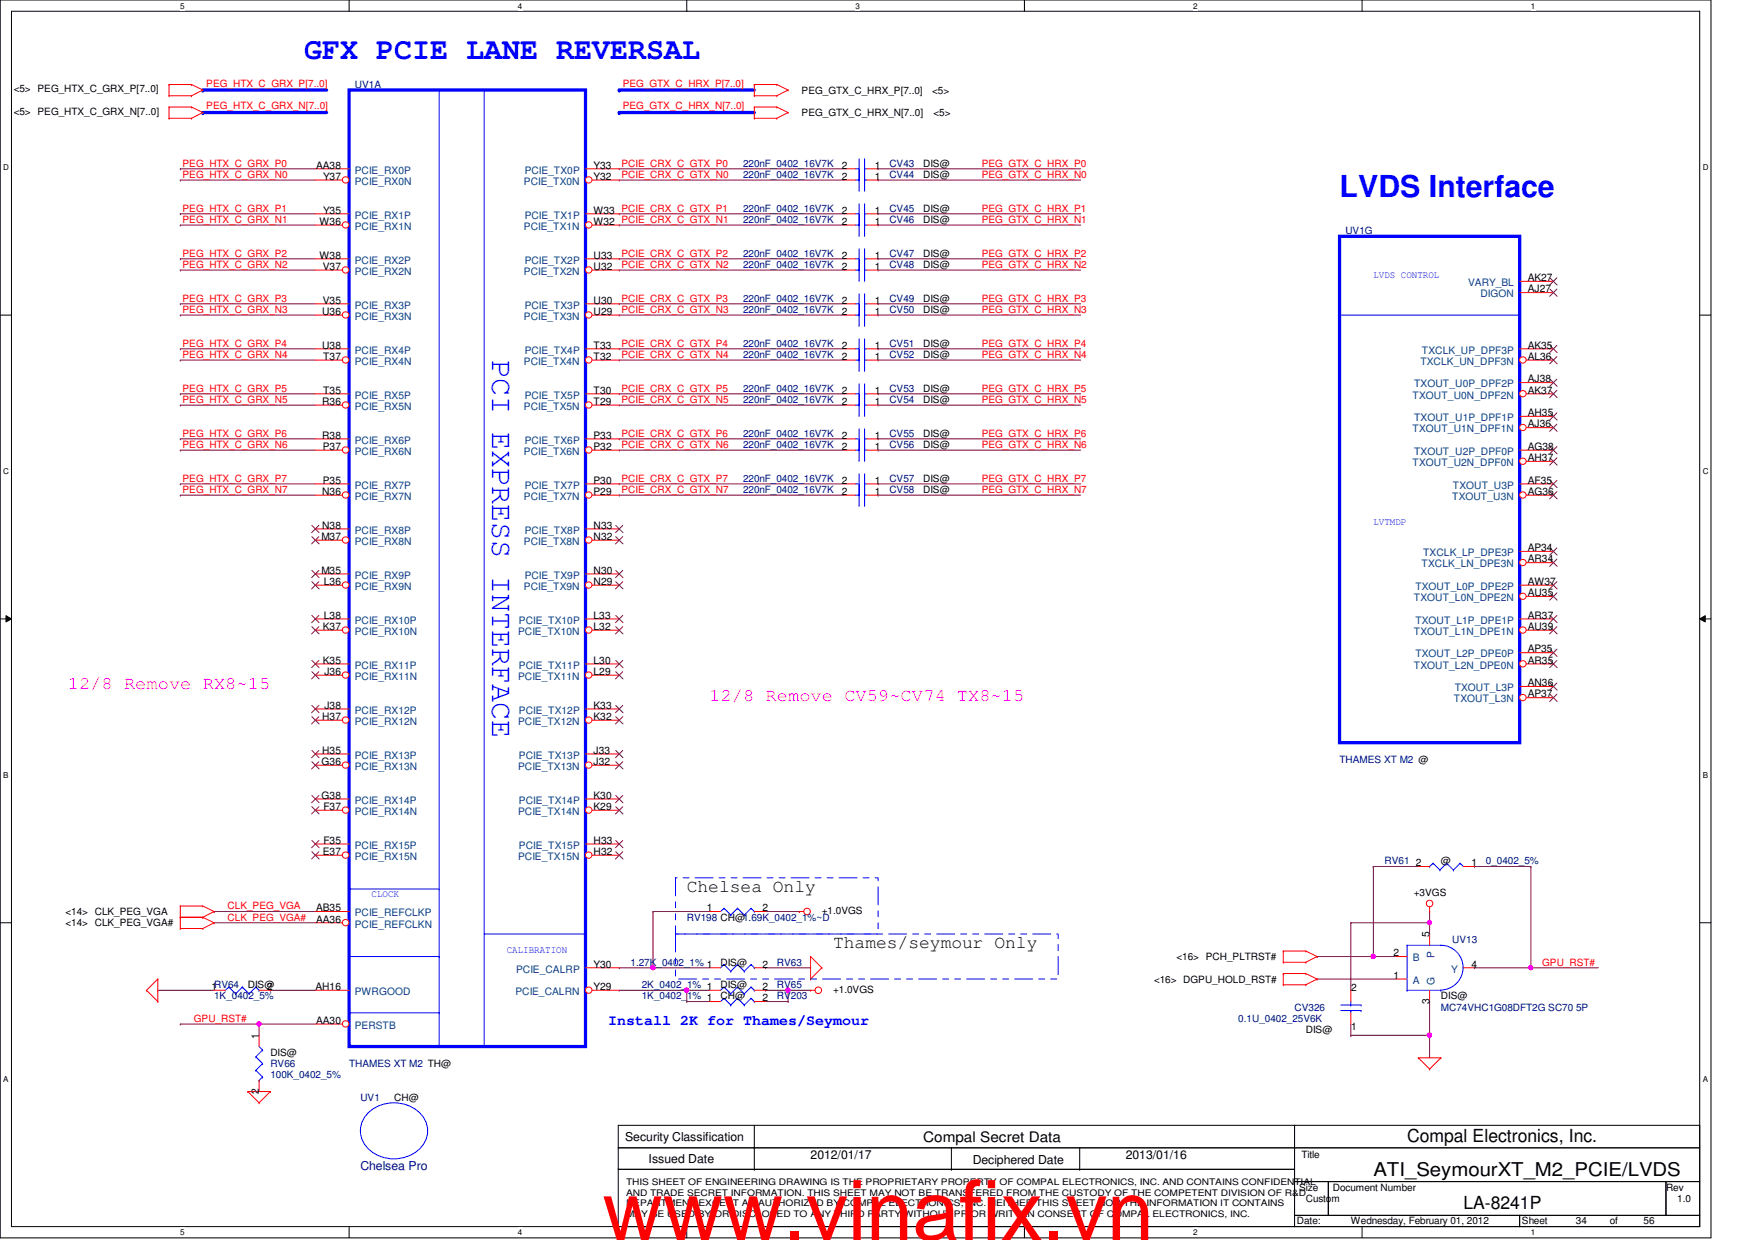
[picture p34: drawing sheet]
<svg xmlns="http://www.w3.org/2000/svg" width="297mm" height="210mm" viewBox="0 0 297 210" stroke-linecap="round" stroke-linejoin="round" font-family="sans-serif">
<defs><g id="words">
<text font-size="14.1" fill="#f00" x="102" y="209.9">www.vinafix.vn</text>
<g font-size="5.1" fill="#00f">
<text x="51.5" y="10">GFX PCIE LANE REVERSAL</text>
<text x="226.7" y="33.4">LVDS Interface</text>
<text x="83.3" y="61" transform="rotate(90 83.3 61)">PCI EXPRESS INTERFACE</text>
</g>
<text font-size="3.2" x="232.4" y="199.1">ATI_SeymourXT_M2_PCIE/LVDS</text>
<g font-size="3" fill="#f0f">
<text x="11.5" y="116.7">12/8 Remove RX8~15</text>
<text x="120.1" y="118.6">12/8 Remove CV59~CV74 TX8~15</text>
</g>
<g font-size="3">
<text x="116.2" y="151">Chelsea Only</text>
<text x="141" y="160.5">Thames/seymour Only</text>
<text x="238.2" y="193.3">Compal Electronics, Inc.</text>
<text x="247.7" y="204.7">LA-8241P</text>
</g>
<text font-size="2.5" fill="#00f" x="102.9" y="173.4">Install 2K for Thames/Seymour</text>
<text font-size="2.5" x="156.2" y="193.3">Compal Secret Data</text>
<g font-size="2.1">
<text x="105.8" y="193.2">Security Classification</text>
<text x="109.8" y="196.8">Issued Date</text>
<text x="137.2" y="196.2">2012/01/17</text>
<text x="164.6" y="197">Deciphered Date</text>
<text x="190.5" y="196.2">2013/01/16</text>
</g>
<text font-size="2.1" fill="#000080" x="61" y="198.1">Chelsea Pro</text>
<g font-size="1.7">
<text x="2.3" y="15.6">&lt;5&gt; PEG_HTX_C_GRX_P[7..0]</text>
<text x="135.7" y="15.8">PEG_GTX_C_HRX_P[7..0]</text>
<text x="157.8" y="15.8">&lt;5&gt;</text>
<text x="2.3" y="19.4">&lt;5&gt; PEG_HTX_C_GRX_N[7..0]</text>
<text x="135.7" y="19.6">PEG_GTX_C_HRX_N[7..0]</text>
<text x="158" y="19.6">&lt;5&gt;</text>
<text x="53.5" y="28.5">AA38</text>
<text x="100.5" y="28.5">Y33</text>
<text x="142.5" y="28.5">2</text>
<text x="148.1" y="28.5">1</text>
<text x="156.2" y="28.2">DIS@</text>
<text x="54.7" y="30.4">Y37</text>
<text x="100.5" y="30.4">Y32</text>
<text x="142.5" y="30.4">2</text>
<text x="148.1" y="30.4">1</text>
<text x="156.2" y="30.1">DIS@</text>
<text x="156.2" y="35.8">DIS@</text>
<text x="54.1" y="38.1">W36</text>
<text x="54.7" y="36.2">Y35</text>
<text x="100.5" y="36.2">W33 PCIE_CRX_C_GTX_P1</text>
<text x="100.5" y="38.1">W32 PCIE_CRX_C_GTX_N1</text>
<text x="142.5" y="38.1">2</text>
<text x="142.5" y="36.2">2</text>
<text x="148.1" y="38.1">1</text>
<text x="148.1" y="36.2">1</text>
<text x="156.2" y="37.7">DIS@</text>
<text x="54.1" y="43.8">W38</text>
<text x="54.6" y="45.7">V37</text>
<text x="100.5" y="43.8">U33</text>
<text x="100.5" y="45.7">U32</text>
<text x="142.5" y="43.8">2</text>
<text x="142.5" y="45.7">2</text>
<text x="148.1" y="43.8">1</text>
<text x="148.1" y="45.7">1</text>
<text x="156.2" y="43.4">DIS@</text>
<text x="156.2" y="45.3">DIS@</text>
<text x="258.6" y="47.6">AK27</text>
<text x="54.5" y="53.3">U36</text>
<text x="54.6" y="51.4">V35</text>
<text x="100.5" y="51.4">U30</text>
<text x="100.5" y="53.3">U29</text>
<text x="142.5" y="53.3">2</text>
<text x="142.5" y="51.4">2</text>
<text x="148.1" y="53.3">1</text>
<text x="148.1" y="51.4">1</text>
<text x="156.2" y="53">DIS@</text>
<text x="156.2" y="51.1">DIS@</text>
<text x="258.6" y="49.5">AJ27</text>
<text x="54.5" y="59">U38</text>
<text x="100.5" y="59">T33</text>
<text x="142.5" y="59">2</text>
<text x="148.1" y="59">1</text>
<text x="156.2" y="58.7">DIS@</text>
<text x="258.6" y="59">AK35</text>
<text x="54.7" y="60.9">T37</text>
<text x="100.5" y="60.9">T32</text>
<text x="142.5" y="60.9">2</text>
<text x="148.1" y="60.9">1</text>
<text x="156.2" y="60.6">DIS@</text>
<text x="258.6" y="64.7">AJ38</text>
<text x="258.6" y="60.9">AL36</text>
<text x="54.5" y="68.5">R36</text>
<text x="54.7" y="66.6">T35</text>
<text x="100.5" y="66.6">T30</text>
<text x="100.5" y="68.5">T29</text>
<text x="142.5" y="68.5">2</text>
<text x="142.5" y="66.6">2</text>
<text x="148.1" y="68.5">1</text>
<text x="148.1" y="66.6">1</text>
<text x="156.2" y="68.2">DIS@</text>
<text x="156.2" y="66.3">DIS@</text>
<text x="258.6" y="70.4">AH35</text>
<text x="258.6" y="66.6">AK37</text>
<text x="54.5" y="74.3">R38</text>
<text x="54.6" y="76.2">P37</text>
<text x="100.5" y="74.3">P33</text>
<text x="100.5" y="76.2">P32</text>
<text x="142.5" y="76.2">2</text>
<text x="142.5" y="74.3">2</text>
<text x="148.1" y="76.2">1</text>
<text x="148.1" y="74.3">1</text>
<text x="156.2" y="75.8">DIS@</text>
<text x="156.2" y="73.9">DIS@</text>
<text x="258.6" y="76.2">AG38</text>
<text x="258.6" y="72.3">AJ36</text>
<text x="54.5" y="83.8">N36</text>
<text x="54.6" y="81.9">P35</text>
<text x="100.5" y="81.9">P30</text>
<text x="100.5" y="83.8">P29</text>
<text x="142.5" y="81.9">2</text>
<text x="142.5" y="83.8">2</text>
<text x="148.1" y="81.9">1</text>
<text x="148.1" y="83.8">1</text>
<text x="156.2" y="81.5">DIS@</text>
<text x="156.2" y="83.4">DIS@</text>
<text x="258.6" y="81.9">AF35</text>
<text x="258.6" y="83.8">AG36</text>
<text x="258.6" y="78.1">AH37</text>
<text x="54.5" y="89.5">N38</text>
<text x="100.5" y="89.5">N33</text>
<text x="54.4" y="91.4">M37</text>
<text x="100.5" y="91.4">N32</text>
<text x="258.6" y="93.3">AP34</text>
<text x="258.6" y="95.2">AR34</text>
<text x="54.4" y="97.1">M35</text>
<text x="54.8" y="99">L36</text>
<text x="100.5" y="97.1">N30</text>
<text x="100.5" y="99">N29</text>
<text x="258.6" y="100.9">AU35</text>
<text x="258.6" y="99">AW37</text>
<text x="54.6" y="106.6">K37</text>
<text x="54.8" y="104.7">L38</text>
<text x="100.5" y="104.7">L33</text>
<text x="100.5" y="106.6">L32</text>
<text x="258.6" y="106.6">AU39</text>
<text x="258.6" y="104.7">AR37</text>
<text x="54.6" y="112.4">K35</text>
<text x="100.5" y="112.4">L30</text>
<text x="258.6" y="112.4">AR35</text>
<text x="258.6" y="110.4">AP35</text>
<text x="54.9" y="114.3">J36</text>
<text x="54.9" y="120">J38</text>
<text x="100.5" y="120">K33</text>
<text x="100.5" y="114.3">L29</text>
<text x="258.6" y="118.1">AP37</text>
<text x="258.6" y="116.2">AN36</text>
<text x="54.5" y="121.9">H37</text>
<text x="100.5" y="121.9">K32</text>
<text x="54.4" y="129.5">G36</text>
<text x="54.5" y="127.6">H35</text>
<text x="100.5" y="127.6">J33</text>
<text x="100.5" y="129.5">J32</text>
<text x="54.4" y="135.2">G38</text>
<text x="54.7" y="137.1">F37</text>
<text x="100.5" y="135.2">K30</text>
<text x="100.5" y="137.1">K29</text>
<text x="54.7" y="142.8">F35</text>
<text x="100.5" y="142.8">H33</text>
<text x="54.6" y="144.7">E37</text>
<text x="100.5" y="144.7">H32</text>
<text x="239.6" y="146.6">2</text>
<text x="243.9" y="146.3">@</text>
<text x="249" y="146.6">1</text>
<text x="11.1" y="154.9">&lt;14&gt; CLK_PEG_VGA</text>
<text x="53.5" y="154.3">AB35</text>
<text x="119.6" y="154.3">1</text>
<text x="129" y="154.3">2</text>
<text x="139.1" y="154.7">+1.0VGS</text>
<text x="239.3" y="151.6">+3VGS</text>
<text x="11.1" y="156.8">&lt;14&gt; CLK_PEG_VGA#</text>
<text x="53.5" y="156.2">AA36</text>
<text x="235.8" y="161.9">2</text>
<text x="241.9" y="158.7" transform="rotate(-90 241.9 158.7)">5</text>
<text x="35.8" y="167.6">1RV64</text>
<text x="41.9" y="167.3">DIS@</text>
<text x="45.2" y="167.6">2</text>
<text x="53.4" y="167.6">AH16</text>
<text x="100.5" y="163.8">Y30</text>
<text x="100.5" y="167.6">Y29</text>
<text x="122" y="163.4">DIS@</text>
<text x="122" y="167.3">DIS@</text>
<text x="129" y="163.8">2</text>
<text x="129" y="167.6">2</text>
<text x="195.3" y="166.3">&lt;16&gt; DGPU_HOLD_RST#</text>
<text x="199.1" y="162.5">&lt;16&gt; PCH_PLTRST#</text>
<text x="228.7" y="167.8">2</text>
<text x="235.8" y="165.7">1</text>
<text x="249" y="163.8">4</text>
<text x="53.5" y="173.3">AA30</text>
<text x="122" y="169.2">CH@</text>
<text x="129" y="169.5">2</text>
<text x="141" y="168">+1.0VGS</text>
<text x="241.9" y="170" transform="rotate(-90 241.9 170)">3</text>
<text x="243.9" y="169.2">DIS@</text>
<text x="43.8" y="175.8" transform="rotate(-90 43.8 175.8)">1</text>
<text x="45.8" y="178.7">DIS@</text>
<text x="221" y="174.9">DIS@</text>
<text x="228.7" y="174.4">1</text>
<text x="43.8" y="185.2" transform="rotate(-90 43.8 185.2)">2</text>
<text x="66.7" y="186.3">CH@</text>
<text x="220.3" y="196">Title</text>
<text x="219.9" y="201.5">Size</text>
<text x="221" y="203.5">Custom</text>
<text x="225.6" y="201.5">Document Number</text>
<text x="282" y="201.5">Rev</text>
<text x="283.9" y="203.5">1.0</text>
<text x="219.5" y="207.3">Date:</text>
<text x="228.6" y="207.3">Wednesday, February 01, 2012</text>
<text x="257.6" y="207.3">Sheet</text>
<text x="266.7" y="207.3">34</text>
<text x="272.5" y="207.3">of</text>
<text x="278.2" y="207.3">56</text>
</g>
<g font-size="1.7" fill="#f00">
<text x="34.9" y="14.6">PEG_HTX_C_GRX_P[7..0]</text>
<text x="105.4" y="14.6">PEG_GTX_C_HRX_P[7..0]</text>
<text x="34.9" y="18.5">PEG_HTX_C_GRX_N[7..0]</text>
<text x="105.4" y="18.5">PEG_GTX_C_HRX_N[7..0]</text>
<text x="30.9" y="28.2">PEG_HTX_C_GRX_P0</text>
<text x="105.2" y="28.2">PCIE_CRX_C_GTX_P0</text>
<text x="166.2" y="28.2">PEG_GTX_C_HRX_P0</text>
<text x="30.9" y="35.8">PEG_HTX_C_GRX_P1</text>
<text x="30.9" y="30.1">PEG_HTX_C_GRX_N0</text>
<text x="105.2" y="30.1">PCIE_CRX_C_GTX_N0</text>
<text x="166.2" y="35.8">PEG_GTX_C_HRX_P1</text>
<text x="166.2" y="30.1">PEG_GTX_C_HRX_N0</text>
<text x="30.9" y="37.7">PEG_HTX_C_GRX_N1</text>
<text x="166.2" y="37.7">PEG_GTX_C_HRX_N1</text>
<text x="30.9" y="43.4">PEG_HTX_C_GRX_P2</text>
<text x="30.9" y="45.3">PEG_HTX_C_GRX_N2</text>
<text x="105.2" y="43.4">PCIE_CRX_C_GTX_P2</text>
<text x="105.2" y="45.3">PCIE_CRX_C_GTX_N2</text>
<text x="166.2" y="43.4">PEG_GTX_C_HRX_P2</text>
<text x="166.2" y="45.3">PEG_GTX_C_HRX_N2</text>
<text x="30.9" y="51.1">PEG_HTX_C_GRX_P3</text>
<text x="30.9" y="53">PEG_HTX_C_GRX_N3</text>
<text x="105.2" y="51.1">PCIE_CRX_C_GTX_P3</text>
<text x="105.2" y="53">PCIE_CRX_C_GTX_N3</text>
<text x="166.2" y="53">PEG_GTX_C_HRX_N3</text>
<text x="166.2" y="51.1">PEG_GTX_C_HRX_P3</text>
<text x="30.9" y="58.7">PEG_HTX_C_GRX_P4</text>
<text x="105.2" y="58.7">PCIE_CRX_C_GTX_P4</text>
<text x="166.2" y="58.7">PEG_GTX_C_HRX_P4</text>
<text x="30.9" y="60.6">PEG_HTX_C_GRX_N4</text>
<text x="105.2" y="60.6">PCIE_CRX_C_GTX_N4</text>
<text x="166.2" y="60.6">PEG_GTX_C_HRX_N4</text>
<text x="30.9" y="66.3">PEG_HTX_C_GRX_P5</text>
<text x="30.9" y="68.2">PEG_HTX_C_GRX_N5</text>
<text x="105.2" y="66.3">PCIE_CRX_C_GTX_P5</text>
<text x="105.2" y="68.2">PCIE_CRX_C_GTX_N5</text>
<text x="166.2" y="68.2">PEG_GTX_C_HRX_N5</text>
<text x="166.2" y="66.3">PEG_GTX_C_HRX_P5</text>
<text x="30.9" y="73.9">PEG_HTX_C_GRX_P6</text>
<text x="30.9" y="75.8">PEG_HTX_C_GRX_N6</text>
<text x="105.2" y="73.9">PCIE_CRX_C_GTX_P6</text>
<text x="105.2" y="75.8">PCIE_CRX_C_GTX_N6</text>
<text x="166.2" y="73.9">PEG_GTX_C_HRX_P6</text>
<text x="166.2" y="75.8">PEG_GTX_C_HRX_N6</text>
<text x="30.9" y="81.5">PEG_HTX_C_GRX_P7</text>
<text x="30.9" y="83.4">PEG_HTX_C_GRX_N7</text>
<text x="105.2" y="81.5">PCIE_CRX_C_GTX_P7</text>
<text x="105.2" y="83.4">PCIE_CRX_C_GTX_N7</text>
<text x="166.2" y="83.4">PEG_GTX_C_HRX_N7</text>
<text x="166.2" y="81.5">PEG_GTX_C_HRX_P7</text>
<text x="38.5" y="153.9">CLK_PEG_VGA</text>
<text x="38.5" y="155.8">CLK_PEG_VGA#</text>
<text x="261" y="163.4">GPU_RST#</text>
<text x="32.8" y="173">GPU_RST#</text>
</g>
<g font-size="1.7" fill="#000080">
<text x="60.1" y="14.9">UV1A</text>
<text x="125.8" y="28.2">220nF_0402_16V7K</text>
<text x="150.5" y="28.2">CV43</text>
<text x="125.8" y="30.1">220nF_0402_16V7K</text>
<text x="125.8" y="35.8">220nF_0402_16V7K</text>
<text x="150.5" y="30.1">CV44</text>
<text x="150.5" y="35.8">CV45</text>
<text x="125.8" y="37.7">220nF_0402_16V7K</text>
<text x="150.5" y="37.7">CV46</text>
<text x="227.7" y="39.6">UV1G</text>
<text x="125.8" y="43.4">220nF_0402_16V7K</text>
<text x="125.8" y="45.3">220nF_0402_16V7K</text>
<text x="150.5" y="43.4">CV47</text>
<text x="150.5" y="45.3">CV48</text>
<text x="125.8" y="53">220nF_0402_16V7K</text>
<text x="125.8" y="51.1">220nF_0402_16V7K</text>
<text x="150.5" y="53">CV50</text>
<text x="150.5" y="51.1">CV49</text>
<text x="125.8" y="58.7">220nF_0402_16V7K</text>
<text x="150.5" y="58.7">CV51</text>
<text x="125.8" y="60.6">220nF_0402_16V7K</text>
<text x="150.5" y="60.6">CV52</text>
<text x="125.8" y="68.2">220nF_0402_16V7K</text>
<text x="125.8" y="66.3">220nF_0402_16V7K</text>
<text x="150.5" y="68.2">CV54</text>
<text x="150.5" y="66.3">CV53</text>
<text x="125.8" y="75.8">220nF_0402_16V7K</text>
<text x="125.8" y="73.9">220nF_0402_16V7K</text>
<text x="150.5" y="75.8">CV56</text>
<text x="150.5" y="73.9">CV55</text>
<text x="125.8" y="81.5">220nF_0402_16V7K</text>
<text x="125.8" y="83.4">220nF_0402_16V7K</text>
<text x="150.5" y="81.5">CV57</text>
<text x="150.5" y="83.4">CV58</text>
<text x="226.7" y="129.2">THAMES XT M2 @</text>
<text x="234.4" y="146.3">RV61</text>
<text x="251.5" y="146.3">0_0402_5%</text>
<text x="116.2" y="155.8">RV198 CH@1.69K_0402_1%~D</text>
<text x="245.8" y="159.6">UV13</text>
<text x="106.7" y="163.4">1.27K_0402_1% 1</text>
<text x="108.6" y="167.3">2K_0402_1% 1</text>
<text x="131.5" y="163.4">RV63</text>
<text x="131.5" y="167.3">RV65</text>
<text x="36.2" y="169.2">1K_0402_5%</text>
<text x="108.6" y="169.2">1K_0402_1% 1</text>
<text x="131.5" y="169.2">RV203</text>
<text x="209.6" y="173">0.1U_0402_25V6K</text>
<text x="219.1" y="171.1">CV326</text>
<text x="243.9" y="171.1">MC74VHC1G08DFT2G SC70 5P</text>
<text x="45.8" y="180.6">RV66</text>
<text x="45.8" y="182.5">100K_0402_5%</text>
<text x="59.1" y="180.6">THAMES XT M2 TH@</text>
<text x="61" y="186.3">UV1</text>
</g>
<g font-size="1.7" fill="#004080">
<text x="60.1" y="29.4">PCIE_RX0P</text>
<text x="88.8" y="29.4">PCIE_TX0P</text>
<text x="60.1" y="31.3">PCIE_RX0N</text>
<text x="88.7" y="31.3">PCIE_TX0N</text>
<text x="60.1" y="38.9">PCIE_RX1N</text>
<text x="60.1" y="37">PCIE_RX1P</text>
<text x="88.7" y="38.9">PCIE_TX1N</text>
<text x="88.8" y="37">PCIE_TX1P</text>
<text x="60.1" y="46.5">PCIE_RX2N</text>
<text x="60.1" y="44.6">PCIE_RX2P</text>
<text x="88.7" y="46.5">PCIE_TX2N</text>
<text x="88.8" y="44.6">PCIE_TX2P</text>
<text x="60.1" y="52.2">PCIE_RX3P</text>
<text x="88.8" y="52.2">PCIE_TX3P</text>
<text x="248.5" y="48.4">VARY_BL</text>
<text x="250.6" y="50.3">DIGON</text>
<text x="60.1" y="54.1">PCIE_RX3N</text>
<text x="60.1" y="59.9">PCIE_RX4P</text>
<text x="88.7" y="54.1">PCIE_TX3N</text>
<text x="88.8" y="59.9">PCIE_TX4P</text>
<text x="240.7" y="59.9">TXCLK_UP_DPF3P</text>
<text x="60.1" y="61.8">PCIE_RX4N</text>
<text x="88.7" y="61.8">PCIE_TX4N</text>
<text x="239.3" y="65.6">TXOUT_U0P_DPF2P</text>
<text x="240.4" y="61.8">TXCLK_UN_DPF3N</text>
<text x="60.1" y="69.4">PCIE_RX5N</text>
<text x="60.1" y="67.5">PCIE_RX5P</text>
<text x="88.7" y="69.4">PCIE_TX5N</text>
<text x="88.8" y="67.5">PCIE_TX5P</text>
<text x="239.1" y="67.5">TXOUT_U0N_DPF2N</text>
<text x="239.3" y="71.3">TXOUT_U1P_DPF1P</text>
<text x="60.1" y="77">PCIE_RX6N</text>
<text x="60.1" y="75.1">PCIE_RX6P</text>
<text x="88.7" y="77">PCIE_TX6N</text>
<text x="88.8" y="75.1">PCIE_TX6P</text>
<text x="239.1" y="73.2">TXOUT_U1N_DPF1N</text>
<text x="239.3" y="77">TXOUT_U2P_DPF0P</text>
<text x="60.1" y="82.7">PCIE_RX7P</text>
<text x="88.8" y="82.7">PCIE_TX7P</text>
<text x="239.1" y="78.9">TXOUT_U2N_DPF0N</text>
<text x="245.9" y="82.7">TXOUT_U3P</text>
<text x="60.1" y="84.6">PCIE_RX7N</text>
<text x="88.7" y="84.6">PCIE_TX7N</text>
<text x="245.8" y="84.6">TXOUT_U3N</text>
<text x="60.1" y="92.2">PCIE_RX8N</text>
<text x="60.1" y="90.3">PCIE_RX8P</text>
<text x="88.7" y="92.2">PCIE_TX8N</text>
<text x="88.8" y="90.3">PCIE_TX8P</text>
<text x="240.9" y="94.1">TXCLK_LP_DPE3P</text>
<text x="60.1" y="99.9">PCIE_RX9N</text>
<text x="60.1" y="98">PCIE_RX9P</text>
<text x="88.7" y="99.9">PCIE_TX9N</text>
<text x="88.8" y="98">PCIE_TX9P</text>
<text x="239.3" y="101.8">TXOUT_L0N_DPE2N</text>
<text x="239.6" y="99.9">TXOUT_L0P_DPE2P</text>
<text x="240.6" y="96.1">TXCLK_LN_DPE3N</text>
<text x="60.1" y="107.5">PCIE_RX10N</text>
<text x="60.1" y="105.6">PCIE_RX10P</text>
<text x="87.7" y="107.5">PCIE_TX10N</text>
<text x="87.8" y="105.6">PCIE_TX10P</text>
<text x="239.3" y="107.5">TXOUT_L1N_DPE1N</text>
<text x="239.6" y="105.6">TXOUT_L1P_DPE1P</text>
<text x="60.1" y="113.2">PCIE_RX11P</text>
<text x="87.8" y="113.2">PCIE_TX11P</text>
<text x="239.3" y="113.2">TXOUT_L2N_DPE0N</text>
<text x="239.6" y="111.3">TXOUT_L2P_DPE0P</text>
<text x="60.1" y="115.1">PCIE_RX11N</text>
<text x="87.7" y="115.1">PCIE_TX11N</text>
<text x="246.1" y="118.9">TXOUT_L3N</text>
<text x="246.2" y="117">TXOUT_L3P</text>
<text x="60.1" y="122.7">PCIE_RX12N</text>
<text x="60.1" y="120.8">PCIE_RX12P</text>
<text x="87.7" y="122.7">PCIE_TX12N</text>
<text x="87.8" y="120.8">PCIE_TX12P</text>
<text x="60.1" y="130.3">PCIE_RX13N</text>
<text x="60.1" y="128.4">PCIE_RX13P</text>
<text x="87.7" y="130.3">PCIE_TX13N</text>
<text x="87.8" y="128.4">PCIE_TX13P</text>
<text x="60.1" y="138">PCIE_RX14N</text>
<text x="60.1" y="136.1">PCIE_RX14P</text>
<text x="87.7" y="138">PCIE_TX14N</text>
<text x="87.8" y="136.1">PCIE_TX14P</text>
<text x="60.1" y="143.7">PCIE_RX15P</text>
<text x="87.8" y="143.7">PCIE_TX15P</text>
<text x="60.1" y="145.6">PCIE_RX15N</text>
<text x="87.7" y="145.6">PCIE_TX15N</text>
<text x="60.1" y="155.1">PCIE_REFCLKP</text>
<text x="60.1" y="157">PCIE_REFCLKN</text>
<text x="87.4" y="164.6">PCIE_CALRP</text>
<text x="239.1" y="162.7">B</text>
<text x="239.1" y="166.5">A</text>
<text x="242.8" y="166.7" transform="rotate(-90 242.8 166.7)">G</text>
<text x="242.8" y="162.1" transform="rotate(-90 242.8 162.1)">P</text>
<text x="245.6" y="164.6">Y</text>
<text x="60.1" y="168.4">PWRGOOD</text>
<text x="87.2" y="168.4">PCIE_CALRN</text>
<text x="60.1" y="174.2">PERSTB</text>
</g>
<g font-size="1.7" fill="#00f">
<text x="232.4" y="47">LVDS CONTROL</text>
<text x="232.4" y="88.9">LVTMDP</text>
<text x="62.9" y="151.8">CLOCK</text>
<text x="85.8" y="161.3">CALIBRATION</text>
</g>
<g font-size="1.5">
<text x="106" y="200.7">THIS SHEET OF ENGINEERING DRAWING IS THE PROPRIETARY PROPERTY OF COMPAL ELECTRONICS, INC. AND CONTAINS CONFIDENTIAL</text>
<text x="106" y="202.4">AND TRADE SECRET INFORMATION. THIS SHEET MAY NOT BE TRANSFERED FROM THE CUSTODY OF THE COMPETENT DIVISION OF R&amp;D</text>
<text x="106" y="204.2">DEPARTMENT EXCEPT AS AUTHORIZED BY COMPAL ELECTRONICS, INC. NEITHER THIS SHEET NOR THE INFORMATION IT CONTAINS</text>
<text x="106" y="206">MAY BE USED BY OR DISCLOSED TO ANY THIRD PARTY WITHOUT PRIOR WRITTEN CONSENT OF COMPAL ELECTRONICS, INC.</text>
</g>
<g font-size="1.4">
<text x="30.5" y="1.4">5</text>
<text x="87.7" y="1.4">4</text>
<text x="144.8" y="1.4">3</text>
<text x="202" y="1.4">2</text>
<text x="259.1" y="1.4">1</text>
<text x=".5" y="28.8">D</text>
<text x="288.2" y="28.8">D</text>
<text x=".5" y="80.3">C</text>
<text x="288.2" y="80.3">C</text>
<text x=".5" y="131.7">B</text>
<text x="288.2" y="131.7">B</text>
<text x=".5" y="183.1">A</text>
<text x="288.2" y="183.1">A</text>
<text x="30.5" y="209.1">5</text>
<text x="87.7" y="209.1">4</text>
<text x="144.8" y="209.1">3</text>
<text x="202" y="209.1">2</text>
<text x="259.1" y="209.1">1</text>
</g>
</g></defs>
<path d="M0 0h289.6v209.5h-289.6zM1.9 1.9h285.8v205.7h-285.8z" fill="none" stroke="#000" stroke-width=".17"/>
<g fill="#fff">
<path d="M30.5 .2h.8v1.5h-.8z"/>
<path d="M30.5 207.8h.8v1.6h-.8z"/>
</g>
<path d="M59.1 0v1.9M59.1 207.6v1.9" fill="none" stroke="#000" stroke-width=".17"/>
<g fill="#fff">
<path d="M87.7 .2h.7v1.5h-.7z"/>
<path d="M87.7 207.8h.7v1.6h-.7z"/>
</g>
<path d="M116.2 0v1.9M116.2 207.6v1.9" fill="none" stroke="#000" stroke-width=".17"/>
<g fill="#fff">
<path d="M144.8 .2h.8v1.5h-.8z"/>
<path d="M144.8 207.8h.8v1.6h-.8z"/>
</g>
<path d="M173.4 0v1.9M173.4 207.6v1.9" fill="none" stroke="#000" stroke-width=".17"/>
<g fill="#fff">
<path d="M202 .2h.7v1.5h-.7z"/>
<path d="M202 207.8h.7v1.6h-.7z"/>
</g>
<path d="M230.5 0v1.9M230.5 207.6v1.9" fill="none" stroke="#000" stroke-width=".17"/>
<g fill="#fff">
<path d="M259.1 .2h.8v1.5h-.8z"/>
<path d="M259.1 207.8h.8v1.6h-.8z"/>
<path d="M.5 27.6h1v1.5h-1z"/>
<path d="M288.2 27.6h1v1.5h-1z"/>
<path d="M.5 79h1v1.6h-1z"/>
<path d="M288.2 79h1v1.6h-1z"/>
</g>
<path d="M0 53.3h1.9M287.7 53.3h1.9" fill="none" stroke="#000" stroke-width=".17"/>
<g fill="#fff">
<path d="M.5 130.5h.9v1.5h-.9z"/>
<path d="M288.2 130.5h.9v1.5h-.9z"/>
</g>
<path d="M0 104.8h1.9M1 104.2l.9 .6-.9 .5zM287.7 104.8l.9-.6v1.1zM287.7 104.8h1.9" fill="none" stroke="#000" stroke-width=".17"/>
<path d="M1 104.2l.9 .6-.9 .5zM287.7 104.8l.9-.6v1.1z" fill="#000"/>
<g fill="#fff">
<path d="M.5 181.9h.9v1.5h-.9z"/>
<path d="M288.2 181.9h.9v1.5h-.9z"/>
</g>
<path d="M0 156.2h1.9M287.7 156.2h1.9" fill="none" stroke="#000" stroke-width=".17"/>
<path d="M110.5 163.8h9.5M110.5 163.8h.1M116.2 167.6h.1M116.2 167.6h3.8M129.6 163.8h.1M129.6 163.8h7.6" fill="none" stroke="#800040" stroke-width=".17"/>
<circle cx="116.2" cy="167.6" r=".37" fill="#f0f"/>
<circle cx="116.2" cy="167.6" r=".37" fill="none" stroke="#f0f" stroke-width=".17"/>
<path d="M133.4 167.6h.1M133.4 167.6h3.8" fill="none" stroke="#800040" stroke-width=".17"/>
<circle cx="133.4" cy="167.6" r=".37" fill="#f0f"/>
<circle cx="133.4" cy="167.6" r=".37" fill="none" stroke="#f0f" stroke-width=".17"/>
<g fill="none" stroke="#800040" stroke-width=".17">
<path d="M30.5 36.2h.1M30.5 38.1h.1M30.5 28.6h.1M30.5 30.5h.1M30.5 36.2h22.9M30.5 38.1h22.9M30.5 28.6h22.9M30.5 30.5h22.9M104.8 36.2h38.1M104.8 38.1h38.1M104.8 28.6h38.1M104.8 30.5h38.1"/>
<path d="M104.8 36.2h.1M104.8 38.1h.1M104.8 28.6h.1M104.8 30.5h.1M148.6 38.1h.1M148.6 36.2h.1M148.6 28.6h.1M148.6 30.5h.1M148.6 36.2h34.3M148.6 38.1h34.3M148.6 28.6h34.3M148.6 30.5h34.3"/>
<path d="M30.5 59.1h.1M30.5 51.4h.1M30.5 53.3h.1M30.5 43.8h.1M30.5 45.7h.1M30.5 59.1h22.9M30.5 51.4h22.9M30.5 53.3h22.9M30.5 43.8h22.9M30.5 45.7h22.9M104.8 59.1h38.1M104.8 51.4h38.1"/>
<path d="M104.8 53.3h38.1M104.8 43.8h38.1M104.8 45.7h38.1M104.8 59.1h.1M104.8 51.4h.1M104.8 53.3h.1M104.8 43.8h.1M104.8 45.7h.1M148.6 59.1h.1M148.6 53.3h.1M148.6 51.4h.1M148.6 43.8h.1"/>
<path d="M148.6 45.7h.1M148.6 59.1h34.3M148.6 51.4h34.3M148.6 53.3h34.3M148.6 43.8h34.3M148.6 45.7h34.3M30.5 66.7h.1M30.5 68.6h.1M30.5 61h.1M30.5 74.3h.1M30.5 76.2h.1M30.5 61h22.9"/>
<path d="M30.5 74.3h22.9M30.5 76.2h22.9M30.5 66.7h22.9M30.5 68.6h22.9M104.8 61h38.1M104.8 74.3h38.1M104.8 76.2h38.1M104.8 66.7h38.1M104.8 68.6h38.1M104.8 61h.1M104.8 74.3h.1M104.8 76.2h.1"/>
<path d="M104.8 66.7h.1M104.8 68.6h.1M148.6 61h.1M148.6 74.3h.1M148.6 76.2h.1M148.6 68.6h.1M148.6 66.7h.1M148.6 61h34.3M148.6 74.3h34.3M148.6 76.2h34.3M148.6 66.7h34.3M148.6 68.6h34.3"/>
<path d="M30.5 81.9h.1M30.5 83.8h.1M30.5 81.9h22.9M30.5 83.8h22.9M104.8 81.9h38.1M104.8 83.8h38.1M104.8 81.9h.1M104.8 83.8h.1M148.6 83.8h.1M148.6 81.9h.1M148.6 81.9h34.3M148.6 83.8h34.3"/>
<path d="M36.2 154.3h17.2M36.2 156.2h17.2M36.2 154.3h.1M36.2 156.2h.1M26.7 167.6h.1M26.7 167.6h9.5"/>
</g>
<path d="M34.3 15.2h21" fill="none" stroke="#00f" stroke-width=".55"/>
<circle cx="34.3" cy="15.2" r=".28" fill="#00f"/>
<path d="M34.3 19h21" fill="none" stroke="#00f" stroke-width=".55"/>
<circle cx="34.3" cy="19" r=".28" fill="#00f"/>
<path d="M104.8 15.2h22.9" fill="none" stroke="#00f" stroke-width=".55"/>
<circle cx="104.8" cy="15.2" r=".28" fill="#00f"/>
<path d="M104.8 19h22.9" fill="none" stroke="#00f" stroke-width=".55"/>
<circle cx="104.8" cy="19" r=".28" fill="#00f"/>
<path d="M43.9 173.3h.1M43.9 173.3h9.5" fill="none" stroke="#800040" stroke-width=".17"/>
<circle cx="43.8" cy="173.3" r=".37" fill="#f0f"/>
<circle cx="43.8" cy="173.3" r=".37" fill="none" stroke="#f0f" stroke-width=".17"/>
<path d="M259.1 146.7h.1M259.1 146.7v17.1" fill="none" stroke="#800040" stroke-width=".17"/>
<circle cx="259.1" cy="163.8" r=".37" fill="#f0f"/>
<circle cx="259.1" cy="163.8" r=".37" fill="none" stroke="#f0f" stroke-width=".17"/>
<g fill="none" stroke="#800040" stroke-width=".17">
<path d="M232.4 146.7h.1M232.4 146.7v15.2M242 156.2h.1M242 156.2v1.9M249.6 146.7h.1M249.6 146.7h9.5M222.9 165.7h.1M222.9 165.7h13.3M232.4 161.9h.1M232.4 161.9h3.8M249.6 163.8h.1M249.6 163.8h20.9"/>
<path d="M259.1 163.8h.1"/>
</g>
<circle cx="232.4" cy="161.9" r=".37" fill="#f0f"/>
<circle cx="232.4" cy="161.9" r=".37" fill="none" stroke="#f0f" stroke-width=".17"/>
<g fill="none" stroke="#800040" stroke-width=".17">
<path d="M110.5 154.3h9.5M110.5 154.3h.1M110.5 154.3v9.5M129.6 154.3h5.7M135.3 154.3h.1M232.4 146.7h.1M232.4 146.7h7.7M30.5 173.3h13.4M30.5 173.3h.1M43.9 173.3h.1M43.9 173.3v2M45.8 167.6h.1"/>
<path d="M45.8 167.6h7.6M110.5 163.8h.1M222.9 161.9h.1M222.9 161.9h9.5"/>
</g>
<circle cx="110.5" cy="163.8" r=".37" fill="#f0f"/>
<circle cx="110.5" cy="163.8" r=".37" fill="none" stroke="#f0f" stroke-width=".17"/>
<g fill="none" stroke="#800040" stroke-width=".17">
<path d="M228.6 156.2h.1M228.6 156.2v11.4M228.6 156.2h13.4M242 156.2h.1M104.8 167.6h11.4M104.8 163.8h.1M104.8 167.6h.1M104.8 163.8h5.7M116.2 169.5h.1M116.2 167.6h.1M116.2 167.6v1.9M116.2 169.5h3.8"/>
<path d="M129.6 167.6h.1M129.6 169.5h3.8M129.6 167.6h3.8M133.4 169.5h.1M133.4 167.6h.1M133.4 167.6v1.9"/>
</g>
<circle cx="241.9" cy="156.2" r=".37" fill="#f0f"/>
<circle cx="241.9" cy="156.2" r=".37" fill="none" stroke="#f0f" stroke-width=".17"/>
<path d="M242 154.3h.1M242 154.3v1.9M228.6 175.3h.1M228.6 173.3v2M228.6 175.3h13.4" fill="none" stroke="#800040" stroke-width=".17"/>
<circle cx="241.9" cy="175.2" r=".37" fill="#f0f"/>
<circle cx="241.9" cy="175.2" r=".37" fill="none" stroke="#f0f" stroke-width=".17"/>
<path d="M242 175.3h.1M242 169.5h.1M242 169.5v9.6" fill="none" stroke="#800040" stroke-width=".17"/>
<g fill="none" stroke="#f00" stroke-width=".17">
<path d="M28.6 16.2h.1M28.6 14.3h.1M28.6 18.1h.1M28.6 14.3h3.8M28.6 14.3v1.9M28.6 18.1v1.9M28.6 18.1h3.8M28.6 16.2h3.8M32.4 14.3h.1M32.4 16.2h.1M32.4 18.1h.1M32.4 14.3l1.9 .9"/>
<path d="M32.4 18.1l1.9 .9M34.3 15.2h.1M34.3 19h.1M34.3 15.2l-1.9 1M34.3 19l-1.9 1M127.7 16.2h.1M127.7 14.3h.1M127.7 18.1h.1M127.7 14.3h3.8M127.7 18.1h3.8M127.7 14.3v1.9M127.7 18.1v1.9"/>
<path d="M127.7 16.2h3.8M131.5 14.3h.1M131.5 16.2h.1M131.5 18.1h.1M131.5 14.3l1.9 .9M131.5 18.1l1.9 .9M133.4 15.2h.1M133.4 19h.1M133.4 15.2l-1.9 1M133.4 19l-1.9 1M28.6 20h.1M28.6 20h3.8"/>
<path d="M32.4 20h.1M127.7 20h.1M127.7 20h3.8M131.5 20h.1M30.5 153.4h.1M30.5 155.3h.1M30.5 157.2h.1M30.5 155.3h3.8M30.5 153.4v3.8M30.5 157.2h3.8M30.5 153.4h3.8M34.3 155.3h.1"/>
<path d="M34.3 153.4h.1M34.3 157.2h.1M34.3 153.4l1.9 .9M34.3 155.3l1.9 .9M36.2 154.3l-1.9 1M36.2 156.2l-1.9 1M36.2 154.3h.1M36.2 156.2h.1M135.3 154.3h.1M135.3 154.3h.7M242 154.3h.1M242 153.5v.8"/>
<path d="M24.8 167.6h.1M24.8 167.6l1.9 1.9M26.7 165.7h.1M26.7 169.5h.1M26.7 165.7v3.8M26.7 165.7l-1.9 1.9M53.4 167.6h5.7M137.2 161.9h.1M137.2 165.7h.1M137.2 167.6h.1M137.2 161.9v3.8M137.2 161.9l1.9 1.9"/>
<path d="M137.2 167.6h.8M139.1 163.8h.1M139.1 163.8l-1.9 1.9M217.2 166.7h.1M217.2 164.8h.1M217.2 162.9h.1M217.2 161h.1M217.2 164.8h3.8M217.2 161v1.9M217.2 164.8v1.9M217.2 161h3.8M217.2 166.7h3.8"/>
<path d="M217.2 162.9h3.8M221 164.8h.1M221 166.7h.1M221 161h.1M221 162.9h.1M221 164.8l1.9 .9M221 161l1.9 .9M222.9 165.7h.1M222.9 161.9h.1M222.9 165.7l-1.9 1M222.9 161.9l-1.9 1M240.1 179.1h.1"/>
<path d="M240.1 179.1h3.8M240.1 179.1l1.9 1.9M243.9 179.1h.1M243.9 179.1l-1.9 1.9M41.9 184.8l2 1.9M41.9 184.8h.1M41.9 184.8h3.9M43.9 186.7h.1M45.8 184.8h.1M45.8 184.8l-1.9 1.9M242 181h.1"/>
<circle cx="136.6" cy="154.3" r=".56"/>
<circle cx="242" cy="152.9" r=".56"/>
<circle cx="138.5" cy="167.6" r=".56"/>
</g>
<g fill="none" stroke="#000" stroke-width=".17">
<path d="M104.6 190.5h114.5v3.8h-114.5zM104.6 194.3h114.5v3.6h-114.5zM104.6 197.9h114.5v9.7h-114.5zM127.7 194.3h.1M127.7 197.9h.1M127.7 190.5v7.4M161 197.9h.1M161 194.3v3.6M182.7 197.9h.1M182.7 194.3v3.6M219.1 190.5h68.6v3.8h-68.6zM219.1 194.3h68.6v5.7h-68.6z"/>
<path d="M219.1 200h5.7v5.7h-5.7zM219.1 205.7h38.1v1.9h-38.1zM224.8 200h57.2v5.7h-57.2zM257.2 205.7h30.5v1.9h-30.5zM282 200h5.7v5.7h-5.7z"/>
</g>
<path d="M114.3 148.6h34.3v9.5h-34.3zM114.3 158.1h64.8v7.6h-64.8z" fill="none" stroke="#00f" stroke-width=".17" stroke-dasharray="3 1 1 1 1 1"/>
<path d="M59.1 15.2h40v162h-40z" fill="none" stroke="#00f" stroke-width=".55"/>
<path d="M74.3 15.2v162M82 15.2h.1M82 15.2v162M59.1 150.5h15.2M74.3 150.5h.1M82 158.1h17.1M99.1 158.1h.1M59.1 161.9h15.2M59.1 171.4h15.2M74.3 177.2h.1M74.3 161.9h.1M74.3 171.4h.1" fill="none" stroke="#00f" stroke-width=".17"/>
<circle cx="99.6" cy="167.6" r=".55" fill="#fff"/>
<g fill="none" stroke="#f00" stroke-width=".17">
<path d="M99.1 163.8h5.7M100.2 167.6h4.6"/>
<circle cx="99.6" cy="167.6" r=".55"/>
</g>
<circle cx="58.5" cy="156.2" r=".55" fill="#fff"/>
<g fill="none" stroke="#f00" stroke-width=".17">
<path d="M53.4 156.2h4.5M53.4 154.3h5.7"/>
<circle cx="58.5" cy="156.2" r=".55"/>
</g>
<circle cx="58.5" cy="30.5" r=".55" fill="#fff"/>
<g fill="none" stroke="#f00" stroke-width=".17">
<path d="M53.4 30.5h4.5M53.4 28.6h5.7"/>
<circle cx="58.5" cy="30.5" r=".55"/>
</g>
<circle cx="58.5" cy="106.6" r=".55" fill="#fff"/>
<g fill="none" stroke="#f00" stroke-width=".17">
<path d="M53.4 106.7h4.5M53.4 104.8h5.7"/>
<circle cx="58.5" cy="106.6" r=".55"/>
</g>
<path d="M52.8 106.1l1.2 1.2M52.8 104.2l1.2 1.2M54 106.1l-1.3 1.2M54 104.2l-1.3 1.2" fill="none" stroke="#804000" stroke-width=".17"/>
<circle cx="58.5" cy="114.3" r=".55" fill="#fff"/>
<g fill="none" stroke="#f00" stroke-width=".17">
<path d="M53.4 114.3h4.5M53.4 112.4h5.7"/>
<circle cx="58.5" cy="114.3" r=".55"/>
</g>
<path d="M52.8 113.7l1.2 1.2M52.8 111.8l1.2 1.2M54 113.7l-1.3 1.2M54 111.8l-1.3 1.2" fill="none" stroke="#804000" stroke-width=".17"/>
<circle cx="58.5" cy="121.9" r=".55" fill="#fff"/>
<g fill="none" stroke="#f00" stroke-width=".17">
<path d="M53.4 121.9h4.5M53.4 120h5.7"/>
<circle cx="58.5" cy="121.9" r=".55"/>
</g>
<path d="M52.8 119.4l1.2 1.2M54 119.4l-1.3 1.2M52.8 121.3l1.2 1.3M54 121.3l-1.3 1.3" fill="none" stroke="#804000" stroke-width=".17"/>
<circle cx="58.5" cy="129.5" r=".55" fill="#fff"/>
<g fill="none" stroke="#f00" stroke-width=".17">
<path d="M53.4 129.5h4.5M53.4 127.6h5.7"/>
<circle cx="58.5" cy="129.5" r=".55"/>
</g>
<path d="M52.8 128.9l1.2 1.3M52.8 127l1.2 1.3M54 128.9l-1.3 1.3M54 127l-1.3 1.3" fill="none" stroke="#804000" stroke-width=".17"/>
<circle cx="58.5" cy="137.1" r=".55" fill="#fff"/>
<g fill="none" stroke="#f00" stroke-width=".17">
<path d="M53.4 137.2h4.5M53.4 135.2h5.7"/>
<circle cx="58.5" cy="137.1" r=".55"/>
</g>
<path d="M52.8 136.6l1.2 1.2M52.8 134.7l1.2 1.2M54 136.6l-1.3 1.2M54 134.7l-1.3 1.2" fill="none" stroke="#804000" stroke-width=".17"/>
<circle cx="58.5" cy="144.7" r=".55" fill="#fff"/>
<g fill="none" stroke="#f00" stroke-width=".17">
<path d="M53.4 144.8h4.5M53.4 142.9h5.7"/>
<circle cx="58.5" cy="144.7" r=".55"/>
</g>
<path d="M52.8 144.2l1.2 1.2M52.8 142.3l1.2 1.2M54 144.2l-1.3 1.2M54 142.3l-1.3 1.2" fill="none" stroke="#804000" stroke-width=".17"/>
<circle cx="58.5" cy="38.1" r=".55" fill="#fff"/>
<g fill="none" stroke="#f00" stroke-width=".17">
<path d="M53.4 38.1h4.5M53.4 36.2h5.7"/>
<circle cx="58.5" cy="38.1" r=".55"/>
</g>
<circle cx="58.5" cy="45.7" r=".55" fill="#fff"/>
<g fill="none" stroke="#f00" stroke-width=".17">
<path d="M53.4 45.7h4.5M53.4 43.8h5.7"/>
<circle cx="58.5" cy="45.7" r=".55"/>
</g>
<circle cx="58.5" cy="53.3" r=".55" fill="#fff"/>
<g fill="none" stroke="#f00" stroke-width=".17">
<path d="M53.4 53.3h4.5M53.4 51.4h5.7"/>
<circle cx="58.5" cy="53.3" r=".55"/>
</g>
<circle cx="58.5" cy="60.9" r=".55" fill="#fff"/>
<g fill="none" stroke="#f00" stroke-width=".17">
<path d="M53.4 59.1h5.7M53.4 61h4.5"/>
<circle cx="58.5" cy="60.9" r=".55"/>
</g>
<circle cx="58.5" cy="68.6" r=".55" fill="#fff"/>
<g fill="none" stroke="#f00" stroke-width=".17">
<path d="M53.4 68.6h4.5M53.4 66.7h5.7"/>
<circle cx="58.5" cy="68.6" r=".55"/>
</g>
<circle cx="58.5" cy="76.2" r=".55" fill="#fff"/>
<g fill="none" stroke="#f00" stroke-width=".17">
<path d="M53.4 76.2h4.5M53.4 74.3h5.7"/>
<circle cx="58.5" cy="76.2" r=".55"/>
</g>
<circle cx="58.5" cy="83.8" r=".55" fill="#fff"/>
<g fill="none" stroke="#f00" stroke-width=".17">
<path d="M53.4 83.8h4.5M53.4 81.9h5.7"/>
<circle cx="58.5" cy="83.8" r=".55"/>
</g>
<circle cx="58.5" cy="91.4" r=".55" fill="#fff"/>
<g fill="none" stroke="#f00" stroke-width=".17">
<path d="M53.4 91.4h4.5M53.4 89.5h5.7"/>
<circle cx="58.5" cy="91.4" r=".55"/>
</g>
<path d="M52.8 90.8l1.2 1.3M52.8 88.9l1.2 1.3M54 90.8l-1.3 1.3M54 88.9l-1.3 1.3" fill="none" stroke="#804000" stroke-width=".17"/>
<circle cx="58.5" cy="99" r=".55" fill="#fff"/>
<g fill="none" stroke="#f00" stroke-width=".17">
<path d="M53.4 99.1h4.5M53.4 97.2h5.7"/>
<circle cx="58.5" cy="99" r=".55"/>
</g>
<path d="M52.8 98.5l1.2 1.2M52.8 96.6l1.2 1.2M54 98.5l-1.3 1.2M54 96.6l-1.3 1.2" fill="none" stroke="#804000" stroke-width=".17"/>
<circle cx="58.5" cy="173.3" r=".55" fill="#fff"/>
<g fill="none" stroke="#f00" stroke-width=".17">
<path d="M53.4 173.3h4.5"/>
<circle cx="58.5" cy="173.3" r=".55"/>
</g>
<circle cx="99.6" cy="30.5" r=".55" fill="#fff"/>
<g fill="none" stroke="#f00" stroke-width=".17">
<path d="M99.1 28.6h5.7M100.2 30.5h4.6"/>
<circle cx="99.6" cy="30.5" r=".55"/>
</g>
<circle cx="99.6" cy="106.6" r=".55" fill="#fff"/>
<g fill="none" stroke="#f00" stroke-width=".17">
<path d="M99.1 104.8h5.7M100.2 106.7h4.6"/>
<circle cx="99.6" cy="106.6" r=".55"/>
</g>
<path d="M104.2 106.1l1.2 1.2M104.2 104.2l1.2 1.2M105.4 106.1l-1.2 1.2M105.4 104.2l-1.2 1.2" fill="none" stroke="#804000" stroke-width=".17"/>
<circle cx="99.6" cy="114.3" r=".55" fill="#fff"/>
<g fill="none" stroke="#f00" stroke-width=".17">
<path d="M99.1 112.4h5.7M100.2 114.3h4.6"/>
<circle cx="99.6" cy="114.3" r=".55"/>
</g>
<path d="M104.2 113.7l1.2 1.2M104.2 111.8l1.2 1.2M105.4 113.7l-1.2 1.2M105.4 111.8l-1.2 1.2" fill="none" stroke="#804000" stroke-width=".17"/>
<circle cx="99.6" cy="121.9" r=".55" fill="#fff"/>
<g fill="none" stroke="#f00" stroke-width=".17">
<path d="M99.1 120h5.7M100.2 121.9h4.6"/>
<circle cx="99.6" cy="121.9" r=".55"/>
</g>
<path d="M104.2 119.4l1.2 1.2M105.4 119.4l-1.2 1.2M104.2 121.3l1.2 1.3M105.4 121.3l-1.2 1.3" fill="none" stroke="#804000" stroke-width=".17"/>
<circle cx="99.6" cy="129.5" r=".55" fill="#fff"/>
<g fill="none" stroke="#f00" stroke-width=".17">
<path d="M99.1 127.6h5.7M100.2 129.5h4.6"/>
<circle cx="99.6" cy="129.5" r=".55"/>
</g>
<path d="M104.2 128.9l1.2 1.3M104.2 127l1.2 1.3M105.4 128.9l-1.2 1.3M105.4 127l-1.2 1.3" fill="none" stroke="#804000" stroke-width=".17"/>
<circle cx="99.6" cy="137.1" r=".55" fill="#fff"/>
<g fill="none" stroke="#f00" stroke-width=".17">
<path d="M99.1 135.2h5.7M100.2 137.2h4.6"/>
<circle cx="99.6" cy="137.1" r=".55"/>
</g>
<path d="M104.2 136.6l1.2 1.2M104.2 134.7l1.2 1.2M105.4 136.6l-1.2 1.2M105.4 134.7l-1.2 1.2" fill="none" stroke="#804000" stroke-width=".17"/>
<circle cx="99.6" cy="144.7" r=".55" fill="#fff"/>
<g fill="none" stroke="#f00" stroke-width=".17">
<path d="M99.1 142.9h5.7M100.2 144.8h4.6"/>
<circle cx="99.6" cy="144.7" r=".55"/>
</g>
<path d="M104.2 144.2l1.2 1.2M104.2 142.3l1.2 1.2M105.4 144.2l-1.2 1.2M105.4 142.3l-1.2 1.2" fill="none" stroke="#804000" stroke-width=".17"/>
<circle cx="99.6" cy="38.1" r=".55" fill="#fff"/>
<g fill="none" stroke="#f00" stroke-width=".17">
<path d="M99.1 36.2h5.7M100.2 38.1h4.6"/>
<circle cx="99.6" cy="38.1" r=".55"/>
</g>
<circle cx="99.6" cy="45.7" r=".55" fill="#fff"/>
<g fill="none" stroke="#f00" stroke-width=".17">
<path d="M99.1 43.8h5.7M100.2 45.7h4.6"/>
<circle cx="99.6" cy="45.7" r=".55"/>
</g>
<circle cx="99.6" cy="53.3" r=".55" fill="#fff"/>
<g fill="none" stroke="#f00" stroke-width=".17">
<path d="M99.1 51.4h5.7M100.2 53.3h4.6"/>
<circle cx="99.6" cy="53.3" r=".55"/>
</g>
<circle cx="99.6" cy="60.9" r=".55" fill="#fff"/>
<g fill="none" stroke="#f00" stroke-width=".17">
<path d="M99.1 59.1h5.7M100.2 61h4.6"/>
<circle cx="99.6" cy="60.9" r=".55"/>
</g>
<circle cx="99.6" cy="68.6" r=".55" fill="#fff"/>
<g fill="none" stroke="#f00" stroke-width=".17">
<path d="M99.1 66.7h5.7M100.2 68.6h4.6"/>
<circle cx="99.6" cy="68.6" r=".55"/>
</g>
<circle cx="99.6" cy="76.2" r=".55" fill="#fff"/>
<g fill="none" stroke="#f00" stroke-width=".17">
<path d="M99.1 74.3h5.7M100.2 76.2h4.6"/>
<circle cx="99.6" cy="76.2" r=".55"/>
</g>
<circle cx="99.6" cy="83.8" r=".55" fill="#fff"/>
<g fill="none" stroke="#f00" stroke-width=".17">
<path d="M99.1 81.9h5.7M100.2 83.8h4.6"/>
<circle cx="99.6" cy="83.8" r=".55"/>
</g>
<circle cx="99.6" cy="91.4" r=".55" fill="#fff"/>
<g fill="none" stroke="#f00" stroke-width=".17">
<path d="M99.1 89.5h5.7M100.2 91.4h4.6"/>
<circle cx="99.6" cy="91.4" r=".55"/>
</g>
<path d="M104.2 90.8l1.2 1.3M104.2 88.9l1.2 1.3M105.4 90.8l-1.2 1.3M105.4 88.9l-1.2 1.3" fill="none" stroke="#804000" stroke-width=".17"/>
<circle cx="99.6" cy="99" r=".55" fill="#fff"/>
<g fill="none" stroke="#f00" stroke-width=".17">
<path d="M142.9 43.8h1.9M146.7 43.8h1.9M257.2 49.5h5.7M142.9 61h1.9M142.9 76.2h1.9M146.7 61h1.9M146.7 76.2h1.9M99.1 97.2h5.7M100.2 99.1h4.6M142.9 81.9h1.9M146.7 81.9h1.9M120 154.3h2"/>
<path d="M127.7 154.3h1.9M36.2 167.6h1.9M43.9 167.6h1.9M120 163.8h2M120 169.5h2M127.7 163.8h1.9M127.7 169.5h1.9M228.6 167.6v1.9M228.6 171.4v1.9"/>
<circle cx="99.6" cy="99" r=".55"/>
</g>
<path d="M262.3 48.9l1.3 1.3M263.5 48.9l-1.2 1.3M104.2 98.5l1.2 1.2M104.2 96.6l1.2 1.2M105.4 98.5l-1.2 1.2M105.4 96.6l-1.2 1.2" fill="none" stroke="#804000" stroke-width=".17"/>
<g fill="none" stroke="#00f" stroke-width=".17">
<path d="M144.8 43.8h.6M145.4 45.5h.1M145.4 43.8h.1M145.4 42.1v3.4M145.4 59.3v3.4M146.3 43.8h.1M146.3 45.5h.1M146.3 42.1v3.4M146.3 59.3v3.4M146.3 43.8h.4M226.7 53.3h30.5M257.2 53.3h.1"/>
<path d="M144.8 61h.6M144.8 76.2h.6M145.4 62.7h.1M145.4 61h.1M145.4 77.9h.1M145.4 76.2h.1M145.4 74.5v3.4M146.3 61h.1M146.3 62.7h.1M146.3 76.2h.1M146.3 77.9h.1M146.3 74.5v3.4"/>
<path d="M146.3 61h.4M146.3 76.2h.4M144.8 81.9h.6M145.4 83.6h.1M145.4 81.9h.1M145.4 80.2v3.4M146.3 81.9h.1M146.3 83.6h.1M146.3 80.2v3.4M146.3 81.9h.4M122.5 153.7l-.5 .6M122.5 153.7h.1"/>
<path d="M122.5 153.7l1.2 1.2M123.7 154.9h.1M124.8 153.7l-1.1 1.2M124.8 153.7h.1M124.8 153.7l1.2 1.2M126 154.9h.1M127.1 153.7l-1.1 1.2M127.1 153.7h.1M127.1 153.7l.6 .6M127.7 154.3h.1M38.7 167.1l-.6 .5M38.7 167.1h.1"/>
<path d="M38.7 167.1l1.2 1.1M39.9 168.2h.1M41 167.1l-1.1 1.1M41 167.1h.1M41 167.1l1.2 1.1M42.2 168.2h.1M43.3 167.1h.1M43.3 167.1l.6 .5M43.3 167.1l-1.1 1.1M43.9 167.6h.1M122.5 163.3l-.5 .5M122.5 169l-.5 .5"/>
<path d="M122.5 163.3h.1M122.5 169h.1M122.5 163.3l1.2 1.1M122.5 169l1.2 1.1M123.7 164.4h.1M123.7 170.1h.1M124.8 163.3l-1.1 1.1M124.8 169l-1.1 1.1M124.8 163.3h.1M124.8 169h.1M124.8 163.3l1.2 1.1M124.8 169l1.2 1.1"/>
<path d="M126 164.4h.1M126 170.1h.1M127.1 163.3l-1.1 1.1M127.1 169l-1.1 1.1M127.1 163.3h.1M127.1 169h.1M127.1 163.3l.6 .5M127.1 169l.6 .5M127.7 163.8h.1M127.7 169.5h.1M226.9 170.1h3.5M226.9 171.1h3.5"/>
<path d="M228.6 171.1h.1M228.6 170.1h.1M228.6 169.5v.6M228.6 171.1v.3M230.4 170.1h.1M230.4 171.1h.1M62.1 188.6a6.3 6.3 0 0 1 9.6 .6 4.4 4.4 0 0 1-2.4 6.4 6.1 6.1 0 0 1-8-2.7 4.1 4.1 0 0 1 .8-4.3z"/>
</g>
<path d="M226.7 40h30.5v85.7h-30.5z" fill="none" stroke="#00f" stroke-width=".55"/>
<circle cx="257.8" cy="95.2" r=".55" fill="#fff"/>
<g fill="none" stroke="#f00" stroke-width=".17">
<path d="M257.2 93.3h5.7M258.3 95.2h4.6"/>
<circle cx="257.8" cy="95.2" r=".55"/>
</g>
<path d="M262.3 94.7l1.3 1.2M262.3 92.7l1.3 1.3M263.5 94.7l-1.2 1.2M263.5 92.7l-1.2 1.3" fill="none" stroke="#804000" stroke-width=".17"/>
<circle cx="257.8" cy="60.9" r=".55" fill="#fff"/>
<g fill="none" stroke="#f00" stroke-width=".17">
<path d="M257.2 59.1h5.7M258.3 61h4.6"/>
<circle cx="257.8" cy="60.9" r=".55"/>
</g>
<path d="M262.3 58.5l1.3 1.2M263.5 58.5l-1.2 1.2M262.3 60.4l1.3 1.2M263.5 60.4l-1.2 1.2" fill="none" stroke="#804000" stroke-width=".17"/>
<circle cx="257.8" cy="100.9" r=".55" fill="#fff"/>
<g fill="none" stroke="#f00" stroke-width=".17">
<path d="M257.2 99.1h5.7M258.3 101h4.6"/>
<circle cx="257.8" cy="100.9" r=".55"/>
</g>
<path d="M262.3 98.5l1.3 1.2M263.5 98.5l-1.2 1.2M262.3 100.4l1.3 1.2M263.5 100.4l-1.2 1.2" fill="none" stroke="#804000" stroke-width=".17"/>
<circle cx="257.8" cy="106.6" r=".55" fill="#fff"/>
<g fill="none" stroke="#f00" stroke-width=".17">
<path d="M257.2 104.8h5.7M258.3 106.7h4.6"/>
<circle cx="257.8" cy="106.6" r=".55"/>
</g>
<path d="M262.3 106.1l1.3 1.2M262.3 104.2l1.3 1.2M263.5 106.1l-1.2 1.2M263.5 104.2l-1.2 1.2" fill="none" stroke="#804000" stroke-width=".17"/>
<circle cx="257.8" cy="112.4" r=".55" fill="#fff"/>
<g fill="none" stroke="#f00" stroke-width=".17">
<path d="M257.2 110.5h5.7M258.3 112.4h4.6"/>
<circle cx="257.8" cy="112.4" r=".55"/>
</g>
<path d="M262.3 111.8l1.3 1.2M262.3 109.9l1.3 1.2M263.5 111.8l-1.2 1.2M263.5 109.9l-1.2 1.2" fill="none" stroke="#804000" stroke-width=".17"/>
<circle cx="257.8" cy="118.1" r=".55" fill="#fff"/>
<g fill="none" stroke="#f00" stroke-width=".17">
<path d="M257.2 116.2h5.7M258.3 118.1h4.6"/>
<circle cx="257.8" cy="118.1" r=".55"/>
</g>
<path d="M262.3 117.5l1.3 1.2M262.3 115.6l1.3 1.2M263.5 117.5l-1.2 1.2M263.5 115.6l-1.2 1.2" fill="none" stroke="#804000" stroke-width=".17"/>
<circle cx="257.8" cy="66.6" r=".55" fill="#fff"/>
<g fill="none" stroke="#f00" stroke-width=".17">
<path d="M257.2 64.8h5.7M258.3 66.7h4.6"/>
<circle cx="257.8" cy="66.6" r=".55"/>
</g>
<path d="M262.3 66.1l1.3 1.2M262.3 64.2l1.3 1.2M263.5 66.1l-1.2 1.2M263.5 64.2l-1.2 1.2" fill="none" stroke="#804000" stroke-width=".17"/>
<circle cx="257.8" cy="72.4" r=".55" fill="#fff"/>
<g fill="none" stroke="#f00" stroke-width=".17">
<path d="M257.2 70.5h5.7M258.3 72.4h4.6"/>
<circle cx="257.8" cy="72.4" r=".55"/>
</g>
<path d="M262.3 71.8l1.3 1.2M262.3 69.9l1.3 1.2M263.5 71.8l-1.2 1.2M263.5 69.9l-1.2 1.2" fill="none" stroke="#804000" stroke-width=".17"/>
<circle cx="257.8" cy="78.1" r=".55" fill="#fff"/>
<g fill="none" stroke="#f00" stroke-width=".17">
<path d="M257.2 76.2h5.7M258.3 78.1h4.6"/>
<circle cx="257.8" cy="78.1" r=".55"/>
</g>
<path d="M262.3 77.5l1.3 1.2M262.3 75.6l1.3 1.2M263.5 77.5l-1.2 1.2M263.5 75.6l-1.2 1.2" fill="none" stroke="#804000" stroke-width=".17"/>
<circle cx="257.8" cy="83.8" r=".55" fill="#fff"/>
<g fill="none" stroke="#f00" stroke-width=".17">
<path d="M142.9 30.5h1.9M142.9 28.6h1.9M142.9 38.1h1.9M142.9 36.2h1.9M146.7 30.5h1.9M146.7 28.6h1.9M146.7 38.1h1.9M146.7 36.2h1.9M142.9 59.1h1.9M142.9 53.3h1.9M142.9 51.4h1.9M142.9 45.7h1.9"/>
<path d="M146.7 59.1h1.9M146.7 53.3h1.9M146.7 51.4h1.9M146.7 45.7h1.9M257.2 47.6h5.7M142.9 74.3h1.9M142.9 68.6h1.9M142.9 66.7h1.9M146.7 74.3h1.9M146.7 68.6h1.9M146.7 66.7h1.9M142.9 83.8h1.9"/>
<path d="M146.7 83.8h1.9M257.2 81.9h5.7M258.3 83.8h4.6M240.1 146.7h1.9M242 158.1v1.9M247.7 146.7h1.9M43.9 175.3v1.9M120 167.6h2M127.7 167.6h1.9M236.2 161.9h2M236.2 165.7h2M242 167.6v1.9"/>
<path d="M247.7 163.8h1.9M43.9 182.9v1.9"/>
<circle cx="257.8" cy="83.8" r=".55"/>
</g>
<path d="M262.3 47l1.3 1.3M263.5 47l-1.2 1.3M262.3 83.2l1.3 1.3M262.3 81.3l1.3 1.2M263.5 83.2l-1.2 1.3M263.5 81.3l-1.2 1.2" fill="none" stroke="#804000" stroke-width=".17"/>
<g fill="none" stroke="#00f" stroke-width=".17">
<path d="M144.8 30.5h.6M144.8 28.6h.6M144.8 38.1h.6M144.8 36.2h.6M145.4 32.2h.1M145.4 30.5h.1M145.4 30.3h.1M145.4 28.6h.1M145.4 39.8h.1M145.4 38.1h.1M145.4 37.9h.1M145.4 36.2h.1"/>
<path d="M145.4 26.9v5.3M145.4 34.5v5.3M146.3 30.5h.1M146.3 32.2h.1M146.3 28.6h.1M146.3 30.3h.1M146.3 38.1h.1M146.3 39.8h.1M146.3 36.2h.1M146.3 37.9h.1M146.3 26.9v5.3M146.3 34.5v5.3"/>
<path d="M146.3 30.5h.4M146.3 28.6h.4M146.3 38.1h.4M146.3 36.2h.4M144.8 59.1h.6M144.8 53.3h.6M144.8 51.4h.6M144.8 45.7h.6M145.4 59.1h.1M145.4 55.1h.1M145.4 53.3h.1M145.4 53.2h.1"/>
<path d="M145.4 51.4h.1M145.4 47.5h.1M145.4 45.7h.1M145.4 44v3.5M145.4 49.7v5.4M145.4 57.4v3.4M146.3 59.1h.1M146.3 53.3h.1M146.3 55.1h.1M146.3 51.4h.1M146.3 53.2h.1M146.3 45.7h.1"/>
<path d="M146.3 47.5h.1M146.3 44v3.5M146.3 49.7v5.4M146.3 57.4v3.4M146.3 59.1h.4M146.3 53.3h.4M146.3 51.4h.4M146.3 45.7h.4M144.8 74.3h.6M144.8 68.6h.6M144.8 66.7h.6M145.4 60.8h.1"/>
<path d="M145.4 76h.1M145.4 74.3h.1M145.4 70.3h.1M145.4 68.6h.1M145.4 68.4h.1M145.4 66.7h.1M145.4 65v5.3M145.4 72.6v3.4M146.3 60.8h.1M146.3 74.3h.1M146.3 76h.1M146.3 68.6h.1"/>
<path d="M146.3 70.3h.1M146.3 66.7h.1M146.3 68.4h.1M146.3 65v5.3M146.3 72.6v3.4M146.3 74.3h.4M146.3 68.6h.4M146.3 66.7h.4M144.8 83.8h.6M145.4 85.6h.1M145.4 83.8h.1M145.4 82.1v3.5"/>
<path d="M146.3 83.8h.1M146.3 85.6h.1M146.3 82.1v3.5M146.3 83.8h.4M242 146.7h.1M242.6 146.1h.1M242.6 146.1l-.6 .6M242.6 146.1l1.1 1.2M243.7 147.3h.1M244.8 146.1h.1M244.8 146.1l-1.1 1.2M244.8 146.1l1.2 1.2"/>
<path d="M246 147.3h.1M247.1 146.1h.1M247.1 146.1l-1.1 1.2M247.1 146.1l.6 .6M43.3 178.9h.1M43.3 178.9l1.1 1.1M43.9 177.2l.5 .6M44.4 177.8h.1M44.4 177.8l-1.1 1.1M122.5 167.1l-.5 .5M122.5 167.1h.1M122.5 167.1l1.2 1.1"/>
<path d="M123.7 168.2h.1M124.8 167.1l-1.1 1.1M124.8 167.1h.1M124.8 167.1l1.2 1.1M126 168.2h.1M127.1 167.1l-1.1 1.1M127.1 167.1h.1M127.1 167.1l.6 .5M127.7 167.6h.1M238.2 160h.1M238.2 167.6h.1M238.2 160v7.6"/>
<path d="M238.2 167.6h5.7M238.2 160h5.7a3.8 3.8 0 0 1 3.7 3.8 3.8 3.8 0 0 1-3.7 3.8M243.9 167.6h.1M43.3 181.2h.1M43.3 181.2l1.1 1.1M43.9 182.9h.1M44.4 180h.1M44.4 182.3h.1M44.4 180l-1.1 1.2M44.4 182.3l-.5 .6"/>
</g>
<circle cx="116.2" cy="167.6" r=".37" fill="#f0f"/>
<circle cx="116.2" cy="167.6" r=".37" fill="none" stroke="#f0f" stroke-width=".17"/>
<circle cx="133.4" cy="167.6" r=".37" fill="#f0f"/>
<circle cx="133.4" cy="167.6" r=".37" fill="none" stroke="#f0f" stroke-width=".17"/>
<circle cx="43.8" cy="173.3" r=".37" fill="#f0f"/>
<circle cx="43.8" cy="173.3" r=".37" fill="none" stroke="#f0f" stroke-width=".17"/>
<circle cx="259.1" cy="163.8" r=".37" fill="#f0f"/>
<circle cx="259.1" cy="163.8" r=".37" fill="none" stroke="#f0f" stroke-width=".17"/>
<circle cx="232.4" cy="161.9" r=".37" fill="#f0f"/>
<circle cx="232.4" cy="161.9" r=".37" fill="none" stroke="#f0f" stroke-width=".17"/>
<circle cx="110.5" cy="163.8" r=".37" fill="#f0f"/>
<circle cx="110.5" cy="163.8" r=".37" fill="none" stroke="#f0f" stroke-width=".17"/>
<circle cx="241.9" cy="156.2" r=".37" fill="#f0f"/>
<circle cx="241.9" cy="156.2" r=".37" fill="none" stroke="#f0f" stroke-width=".17"/>
<circle cx="241.9" cy="175.2" r=".37" fill="#f0f"/>
<circle cx="241.9" cy="175.2" r=".37" fill="none" stroke="#f0f" stroke-width=".17"/>
<use href="#words"/>
</svg>
